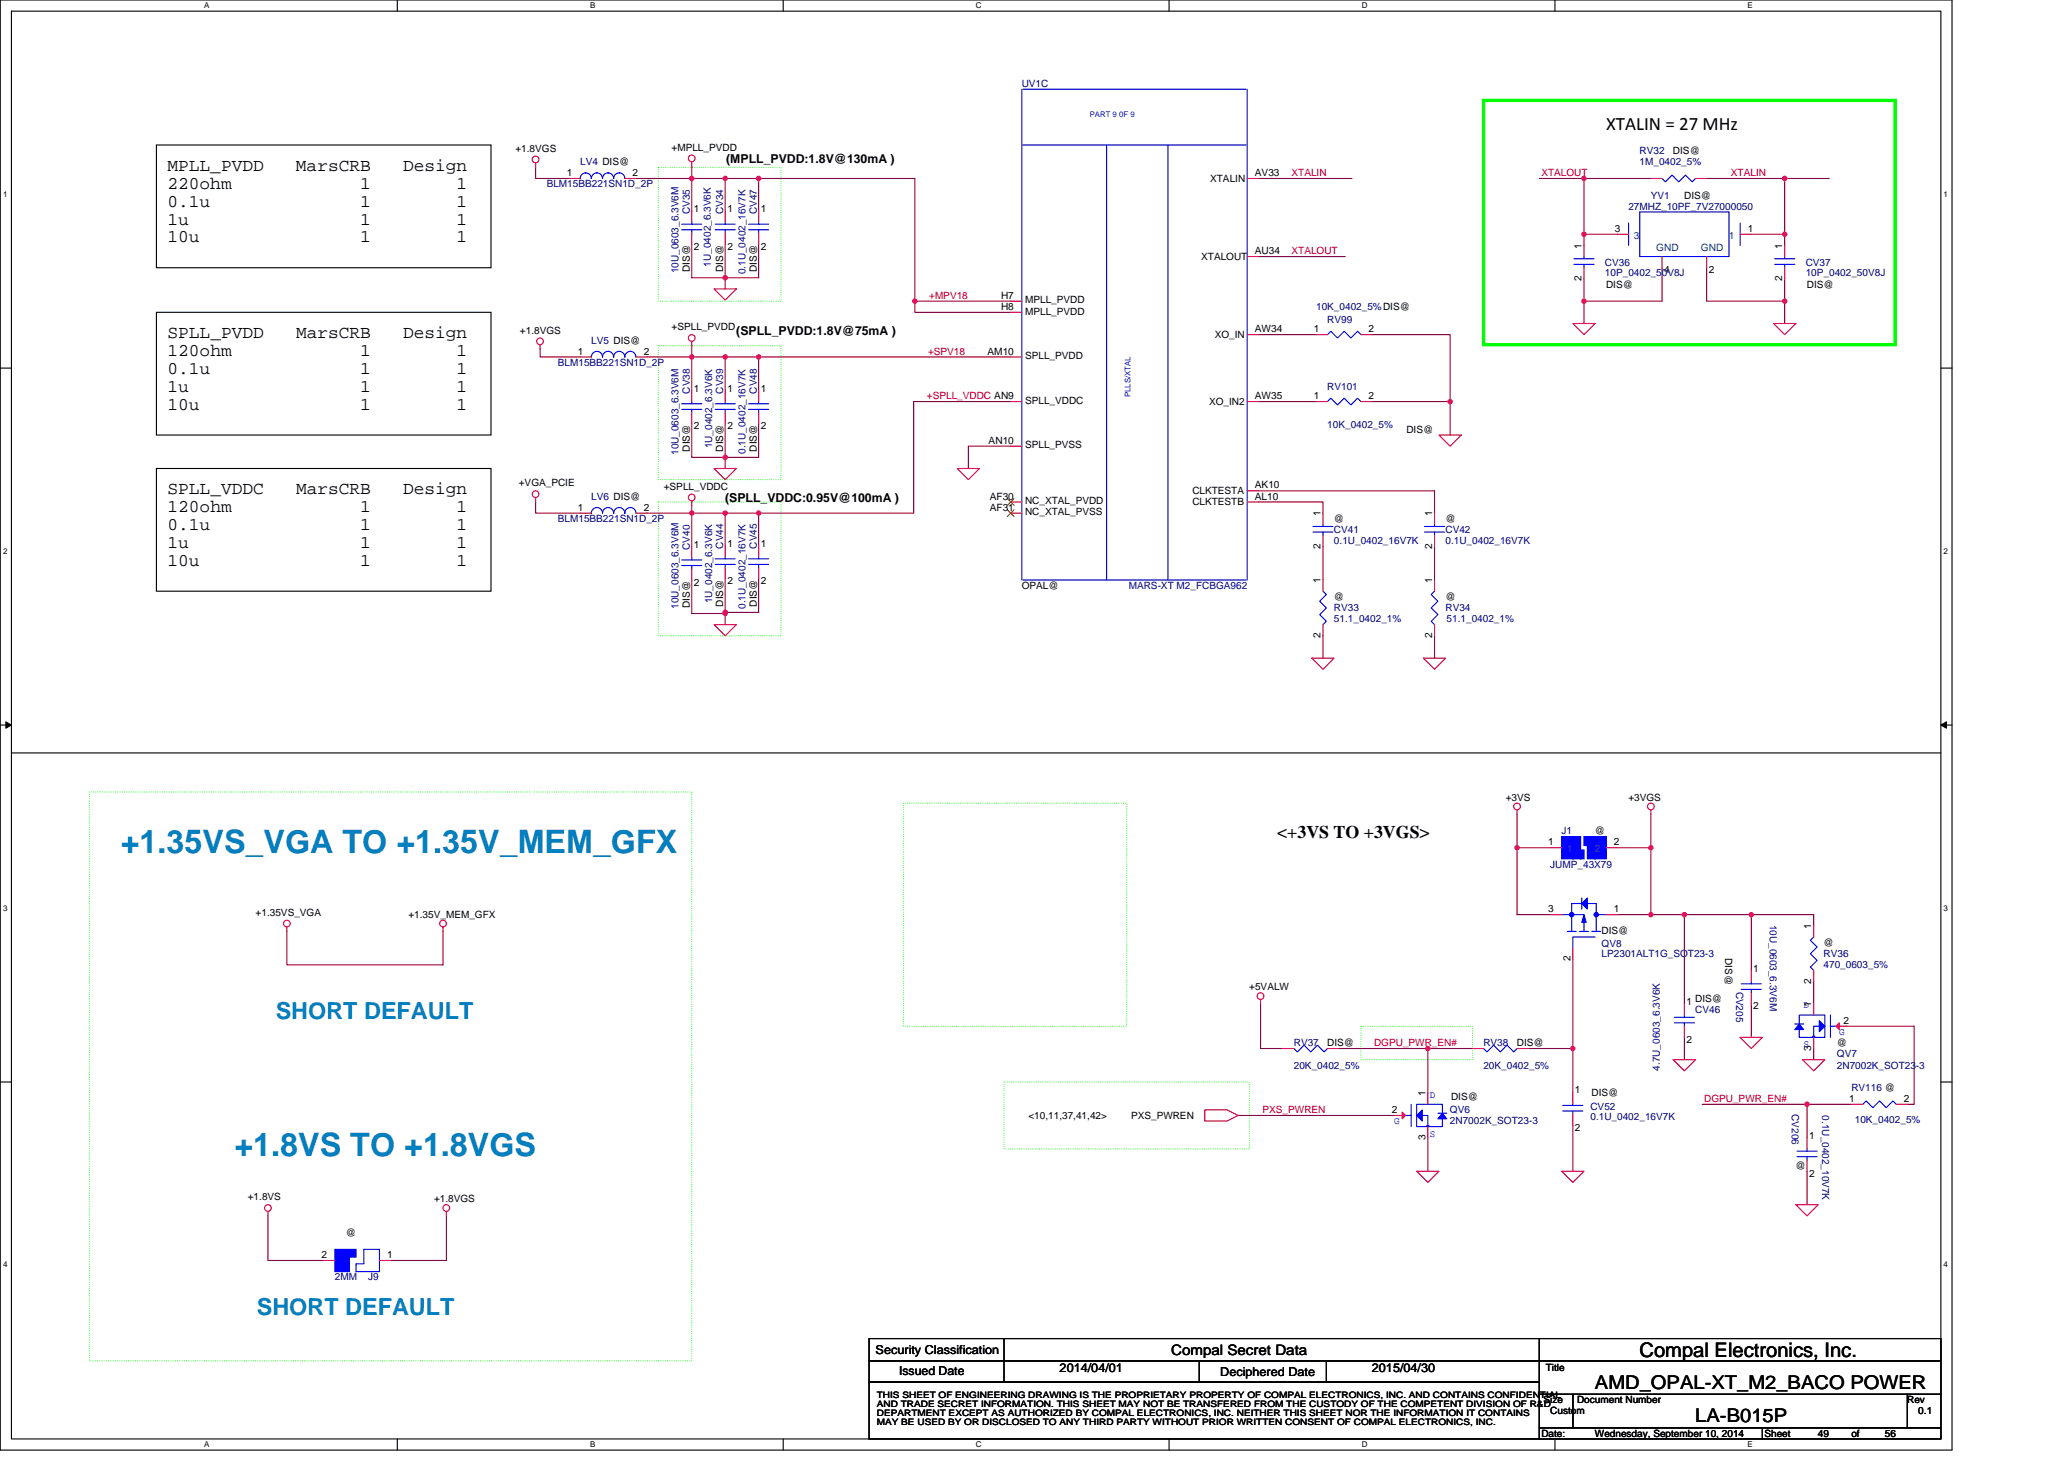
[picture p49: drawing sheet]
<svg xmlns="http://www.w3.org/2000/svg" width="297mm" height="210mm" viewBox="0 0 297 210" stroke-linecap="round" stroke-linejoin="round" font-family="sans-serif">
<defs><g id="words">
<g font-size="4.6" fill="#0080c0">
<text x="17.3" y="122.5">+1.35VS_VGA TO +1.35V_MEM_GFX</text>
<text x="33.6" y="165.8">+1.8VS TO +1.8VGS</text>
</g>
<g font-size="3.4" fill="#0080c0">
<text x="39.6" y="146.3">SHORT DEFAULT</text>
<text x="36.8" y="188.7">SHORT DEFAULT</text>
</g>
<text font-size="2.9" x="235.3" y="194.6">Compal Electronics, Inc.</text>
<g font-size="2.7">
<text x="230.5" y="18.6">XTALIN = 27 MHz</text>
<text x="228.9" y="199.3">AMD_OPAL-XT_M2_BACO POWER</text>
<text x="243.3" y="204.1">LA-B015P</text>
</g>
<g font-size="2.6">
<text x="24" y="24.5">MPLL_PVDD</text>
<text x="24" y="27.1">220ohm</text>
<text x="24" y="29.7">0.1u</text>
<text x="42.5" y="24.5">MarsCRB</text>
<text x="51.7" y="27.1">1</text>
<text x="51.7" y="29.7">1</text>
<text x="57.8" y="24.5">Design</text>
<text x="65.5" y="27.1">1</text>
<text x="65.5" y="29.7">1</text>
<text x="24" y="32.2">1u</text>
<text x="24" y="34.8">10u</text>
<text x="51.7" y="32.2">1</text>
<text x="51.7" y="34.8">1</text>
<text x="65.5" y="32.2">1</text>
<text x="65.5" y="34.8">1</text>
<text x="24" y="48.5">SPLL_PVDD</text>
<text x="24" y="51.1">120ohm</text>
<text x="24" y="53.7">0.1u</text>
<text x="42.5" y="48.5">MarsCRB</text>
<text x="51.7" y="51.1">1</text>
<text x="51.7" y="53.7">1</text>
<text x="57.8" y="48.5">Design</text>
<text x="65.5" y="51.1">1</text>
<text x="65.5" y="53.7">1</text>
<text x="24" y="56.2">1u</text>
<text x="24" y="58.8">10u</text>
<text x="51.7" y="56.2">1</text>
<text x="51.7" y="58.8">1</text>
<text x="65.5" y="56.2">1</text>
<text x="65.5" y="58.8">1</text>
<text x="24" y="70.9">SPLL_VDDC</text>
<text x="42.5" y="70.9">MarsCRB</text>
<text x="57.8" y="70.9">Design</text>
<text x="24" y="73.5">120ohm</text>
<text x="24" y="76.1">0.1u</text>
<text x="51.7" y="73.5">1</text>
<text x="51.7" y="76.1">1</text>
<text x="65.5" y="73.5">1</text>
<text x="65.5" y="76.1">1</text>
<text x="24" y="78.6">1u</text>
<text x="24" y="81.2">10u</text>
<text x="51.7" y="78.6">1</text>
<text x="51.7" y="81.2">1</text>
<text x="65.5" y="78.6">1</text>
<text x="65.5" y="81.2">1</text>
<text x="183.3" y="120.2">&lt;+3VS TO +3VGS&gt;</text>
</g>
<text font-size="2.1" x="168.1" y="194.4">Compal Secret Data</text>
<g font-size="1.8">
<text x="104.2" y="23.4">(MPLL_PVDD:1.8V@130mA )</text>
<text x="105.7" y="48">(SPLL_PVDD:1.8V@75mA )</text>
<text x="104.1" y="72">(SPLL_VDDC:0.95V@100mA )</text>
<text x="125.7" y="194.3">Security Classification</text>
<text x="129" y="197.3">Issued Date</text>
<text x="152.1" y="196.8">2014/04/01</text>
<text x="175.1" y="197.5">Deciphered Date</text>
<text x="196.9" y="196.8">2015/04/30</text>
</g>
<g font-size="1.4" fill="#000080">
<text x="146.6" y="12.5">UV1C</text>
<text x="83.2" y="23.7">LV4 DIS@</text>
<text x="235.3" y="22.1">RV32</text>
<text x="235.3" y="23.7">1M_0402_5%</text>
<text x="78.4" y="26.9">BLM15BB221SN1D_2P</text>
<text x="236.9" y="28.5">YV1</text>
<text x="99" y="30.7" transform="rotate(-90 99 30.7)">CV35</text>
<text x="103.8" y="30.7" transform="rotate(-90 103.8 30.7)">CV34</text>
<text x="108.6" y="30.7" transform="rotate(-90 108.6 30.7)">CV47</text>
<text x="233.7" y="30.1">27MHZ_10PF_7V27000050</text>
<text x="97.4" y="39.2" transform="rotate(-90 97.4 39.2)">10U_0603_6.3V6M</text>
<text x="102" y="38.2" transform="rotate(-90 102 38.2)">1U_0402_6.3V6K</text>
<text x="107" y="39.4" transform="rotate(-90 107 39.4)">0.1U_0402_16V7K</text>
<text x="230.3" y="38.1">CV36</text>
<text x="230.3" y="39.5">10P_0402_50V8J</text>
<text x="259.1" y="38.1">CV37</text>
<text x="259.1" y="39.5">10P_0402_50V8J</text>
<text x="188.9" y="44.5">10K_0402_5%DIS@</text>
<text x="190.5" y="46.4">RV99</text>
<text x="80" y="52.5">BLM15BB221SN1D_2P</text>
<text x="84.8" y="49.3">LV5 DIS@</text>
<text x="99" y="56.5" transform="rotate(-90 99 56.5)">CV38</text>
<text x="103.8" y="56.5" transform="rotate(-90 103.8 56.5)">CV39</text>
<text x="108.6" y="56.5" transform="rotate(-90 108.6 56.5)">CV48</text>
<text x="190.5" y="56">RV101</text>
<text x="97.4" y="65.3" transform="rotate(-90 97.4 65.3)">10U_0603_6.3V6M</text>
<text x="102.2" y="64.3" transform="rotate(-90 102.2 64.3)">1U_0402_6.3V6K</text>
<text x="107" y="65.1" transform="rotate(-90 107 65.1)">0.1U_0402_16V7K</text>
<text x="190.5" y="61.5">10K_0402_5%</text>
<text x="84.8" y="71.7">LV6 DIS@</text>
<text x="80" y="74.9">BLM15BB221SN1D_2P</text>
<text x="191.4" y="76.5">CV41</text>
<text x="207.4" y="76.5">CV42</text>
<text x="99" y="78.9" transform="rotate(-90 99 78.9)">CV40</text>
<text x="103.8" y="78.7" transform="rotate(-90 103.8 78.7)">CV44</text>
<text x="108.6" y="78.7" transform="rotate(-90 108.6 78.7)">CV45</text>
<text x="191.4" y="78.1">0.1U_0402_16V7K</text>
<text x="207.4" y="78.1">0.1U_0402_16V7K</text>
<text x="97.4" y="87.4" transform="rotate(-90 97.4 87.4)">10U_0603_6.3V6M</text>
<text x="102.2" y="86.6" transform="rotate(-90 102.2 86.6)">1U_0402_6.3V6K</text>
<text x="107" y="87.4" transform="rotate(-90 107 87.4)">0.1U_0402_16V7K</text>
<text x="162" y="84.5">MARS-XT M2_FCBGA962</text>
<text x="191.4" y="87.7">RV33</text>
<text x="191.4" y="89.3">51.1_0402_1%</text>
<text x="207.4" y="87.7">RV34</text>
<text x="207.6" y="89.3">51.1_0402_1%</text>
<text x="224.1" y="119.7">J1</text>
<text x="222.5" y="124.5">JUMP_43X79</text>
<text x="229.8" y="135.9">QV8</text>
<text x="229.8" y="137.3">LP2301ALT1G_SOT23-3</text>
<text x="253.9" y="132.7" transform="rotate(90 253.9 132.7)">10U_0603_6.3V6M</text>
<text x="261.7" y="137.3">RV36</text>
<text x="249.1" y="142.3" transform="rotate(90 249.1 142.3)">CV205</text>
<text x="261.7" y="138.9">470_0603_5%</text>
<text x="243.3" y="145.3">CV46</text>
<text x="185.7" y="150.1">RV37</text>
<text x="185.7" y="153.3">20K_0402_5%</text>
<text x="212.9" y="150.1">RV38</text>
<text x="212.9" y="153.3">20K_0402_5%</text>
<text x="238.2" y="153.6" transform="rotate(-90 238.2 153.6)">4.7U_0603_6.3V6K</text>
<text x="263.6" y="151.7">QV7</text>
<text x="263.6" y="153.3">2N7002K_SOT23-3</text>
<text x="208.1" y="159.7">QV6</text>
<text x="208.1" y="161.3">2N7002K_SOT23-3</text>
<text x="228.2" y="159.2">CV52</text>
<text x="228.2" y="160.7">0.1U_0402_16V7K</text>
<text x="257.1" y="159.9" transform="rotate(90 257.1 159.9)">CV206</text>
<text x="261.5" y="160" transform="rotate(90 261.5 160)">0.1U_0402_10V7K</text>
<text x="265.7" y="156.5">RV116 @</text>
<text x="266.2" y="161.2">10K_0402_5%</text>
<text x="48" y="183.7">2MM</text>
<text x="52.8" y="183.7">J9</text>
</g>
<g font-size="1.4">
<text x="74" y="21.8">+1.8VGS</text>
<text x="96.4" y="21.6">+MPLL_PVDD</text>
<text x="240.1" y="22.1">DIS@</text>
<text x="81.3" y="25.3">1</text>
<text x="90.8" y="25.3">2</text>
<text x="173.7" y="26.1">XTALIN</text>
<text x="180.1" y="25.3">AV33</text>
<text x="241.7" y="28.5">DIS@</text>
<text x="99.6" y="30.4">1</text>
<text x="99.6" y="35.9">2</text>
<text x="104.4" y="30.4">1</text>
<text x="104.4" y="35.9">2</text>
<text x="109.2" y="30.4">1</text>
<text x="109.2" y="35.9">2</text>
<text x="226.9" y="35.7" transform="rotate(-90 226.9 35.7)">1</text>
<text x="231.7" y="33.3">3</text>
<text x="250.8" y="33.3">1</text>
<text x="255.7" y="35.7" transform="rotate(-90 255.7 35.7)">1</text>
<text x="99" y="39" transform="rotate(-90 99 39)">DIS@</text>
<text x="103.8" y="39" transform="rotate(-90 103.8 39)">DIS@</text>
<text x="108.6" y="39" transform="rotate(-90 108.6 39)">DIS@</text>
<text x="172.4" y="37.3">XTALOUT</text>
<text x="180.1" y="36.5">AU34</text>
<text x="226.9" y="40.3" transform="rotate(-90 226.9 40.3)">2</text>
<text x="230.5" y="41.3">DIS@</text>
<text x="238.8" y="39.2">4</text>
<text x="245.2" y="39.2">2</text>
<text x="255.7" y="40.3" transform="rotate(-90 255.7 40.3)">2</text>
<text x="259.3" y="41.3">DIS@</text>
<text x="74.6" y="47.9">+1.8VGS</text>
<text x="96.4" y="47.4">+SPLL_PVDD</text>
<text x="143.6" y="44.5">H8</text>
<text x="143.6" y="42.9">H7</text>
<text x="147.1" y="45.1">MPLL_PVDD</text>
<text x="147.1" y="43.5">MPLL_PVDD</text>
<text x="180.1" y="47.7">AW34</text>
<text x="188.5" y="47.7">1</text>
<text x="196.4" y="47.7">2</text>
<text x="82.9" y="50.9">1</text>
<text x="92.4" y="50.9">2</text>
<text x="141.7" y="50.9">AM10</text>
<text x="147.1" y="51.5">SPLL_PVDD</text>
<text x="174.3" y="48.5">XO_IN</text>
<text x="99.6" y="56.2">1</text>
<text x="104.4" y="56.2">1</text>
<text x="109.2" y="56.2">1</text>
<text x="147.1" y="57.9">SPLL_VDDC</text>
<text x="173.5" y="58.1">XO_IN2</text>
<text x="180.1" y="57.3">AW35</text>
<text x="188.5" y="57.3">1</text>
<text x="196.4" y="57.3">2</text>
<text x="99" y="64.8" transform="rotate(-90 99 64.8)">DIS@</text>
<text x="99.6" y="61.6">2</text>
<text x="103.8" y="64.8" transform="rotate(-90 103.8 64.8)">DIS@</text>
<text x="104.4" y="61.6">2</text>
<text x="108.6" y="64.8" transform="rotate(-90 108.6 64.8)">DIS@</text>
<text x="109.2" y="61.6">2</text>
<text x="141.9" y="63.7">AN10</text>
<text x="147.1" y="64.3">SPLL_PVSS</text>
<text x="201.8" y="62.1">DIS@</text>
<text x="74.4" y="69.8">+VGA_PCIE</text>
<text x="95.3" y="70.3">+SPLL_VDDC</text>
<text x="142" y="71.7">AF30</text>
<text x="171.1" y="70.9">CLKTESTA</text>
<text x="180.1" y="71.7">AL10</text>
<text x="180.1" y="70.1">AK10</text>
<text x="82.9" y="73.3">1</text>
<text x="92.4" y="73.3">2</text>
<text x="142" y="73.3">AF31</text>
<text x="147.1" y="73.9">NC_XTAL_PVSS</text>
<text x="147.1" y="72.3">NC_XTAL_PVDD</text>
<text x="171.1" y="72.5">CLKTESTB</text>
<text x="189.5" y="74.1" transform="rotate(-90 189.5 74.1)">1</text>
<text x="191.4" y="74.9">@</text>
<text x="205.5" y="74.1" transform="rotate(-90 205.5 74.1)">1</text>
<text x="207.4" y="74.9">@</text>
<text x="99.6" y="78.6">1</text>
<text x="104.4" y="78.4">1</text>
<text x="104.4" y="83.9">2</text>
<text x="109.2" y="78.4">1</text>
<text x="109.2" y="83.9">2</text>
<text x="189.5" y="83.7" transform="rotate(-90 189.5 83.7)">1</text>
<text x="189.5" y="78.7" transform="rotate(-90 189.5 78.7)">2</text>
<text x="205.5" y="83.7" transform="rotate(-90 205.5 83.7)">1</text>
<text x="205.5" y="78.7" transform="rotate(-90 205.5 78.7)">2</text>
<text x="99" y="87.2" transform="rotate(-90 99 87.2)">DIS@</text>
<text x="99.6" y="84">2</text>
<text x="103.8" y="87.1" transform="rotate(-90 103.8 87.1)">DIS@</text>
<text x="108.6" y="87.1" transform="rotate(-90 108.6 87.1)">DIS@</text>
<text x="146.6" y="84.5">OPAL@</text>
<text x="191.4" y="86.1">@</text>
<text x="207.4" y="86.1">@</text>
<text x="189.5" y="91.5" transform="rotate(-90 189.5 91.5)">2</text>
<text x="205.5" y="91.5" transform="rotate(-90 205.5 91.5)">2</text>
<text x="216.1" y="114.9">+3VS</text>
<text x="228.9" y="119.7">@</text>
<text x="233.7" y="114.9">+3VGS</text>
<text x="222.1" y="121.3">1</text>
<text x="231.6" y="121.3">2</text>
<text x="36.7" y="131.4">+1.35VS_VGA</text>
<text x="58.6" y="131.7">+1.35V_MEM_GFX</text>
<text x="222.1" y="130.9">3</text>
<text x="231.6" y="130.9">1</text>
<text x="225.3" y="137.9" transform="rotate(-90 225.3 137.9)">2</text>
<text x="229.8" y="133.9">DIS@</text>
<text x="247.5" y="137.5" transform="rotate(90 247.5 137.5)">DIS@</text>
<text x="259.9" y="133.3" transform="rotate(-90 259.9 133.3)">1</text>
<text x="261.7" y="135.7">@</text>
<text x="179.3" y="142.1">+5VALW</text>
<text x="243.3" y="143.7">DIS@</text>
<text x="251.6" y="139.4">1</text>
<text x="259.9" y="141.1" transform="rotate(-90 259.9 141.1)">2</text>
<text x="242" y="144.2">1</text>
<text x="242" y="149.6">2</text>
<text x="251.6" y="144.8">2</text>
<text x="259.9" y="144.5" transform="rotate(-90 259.9 144.5)">1</text>
<text x="264.5" y="146.9">2</text>
<text x="190.5" y="150.1">DIS@</text>
<text x="217.7" y="150.1">DIS@</text>
<text x="259.9" y="150.7" transform="rotate(-90 259.9 150.7)">3</text>
<text x="263.6" y="150.1">@</text>
<text x="147.6" y="160.5">&lt;10,11,37,41,42&gt;</text>
<text x="162.3" y="160.5">PXS_PWREN</text>
<text x="199.7" y="159.7">2</text>
<text x="204.5" y="157.3" transform="rotate(-90 204.5 157.3)">1</text>
<text x="208.2" y="157.8">DIS@</text>
<text x="226" y="156.8">1</text>
<text x="228.4" y="157.3">DIS@</text>
<text x="265.3" y="158.1">1</text>
<text x="273.2" y="158.1">2</text>
<text x="204.5" y="163.5" transform="rotate(-90 204.5 163.5)">3</text>
<text x="226" y="162.3">2</text>
<text x="257.7" y="167.7">@</text>
<text x="259.6" y="163.4">1</text>
<text x="35.6" y="172.2">+1.8VS</text>
<text x="62.3" y="172.5">+1.8VGS</text>
<text x="259.6" y="168.8">2</text>
<text x="49.6" y="177.3">@</text>
<text x="46.1" y="180.5">2</text>
<text x="55.6" y="180.5">1</text>
<text x="221.8" y="196.7">Title</text>
<text x="221.5" y="201.3">Size</text>
<text x="222.5" y="202.9">Custom</text>
<text x="226.3" y="201.3">Document Number</text>
<text x="273.7" y="201.3">Rev</text>
<text x="275.3" y="202.9">0.1</text>
<text x="221.2" y="206.1">Date:</text>
<text x="228.9" y="206.1">Wednesday, September 10, 2014</text>
<text x="253.2" y="206.1">Sheet</text>
<text x="260.9" y="206.1">49</text>
<text x="265.7" y="206.1">of</text>
<text x="270.5" y="206.1">56</text>
</g>
<g font-size="1.4" fill="#f00">
<text x="185.3" y="25.3">XTALIN</text>
<text x="221.2" y="25.3">XTALOUT</text>
<text x="248.4" y="25.3">XTALIN</text>
<text x="185.3" y="36.5">XTALOUT</text>
<text x="133.3" y="42.9">+MPV18</text>
<text x="133.2" y="50.9">+SPV18</text>
<text x="133" y="57.3">+SPLL_VDDC AN9</text>
<text x="197.2" y="150.1">DGPU_PWR_EN#</text>
<text x="181.2" y="159.7">PXS_PWREN</text>
<text x="244.5" y="158.1">DGPU_PWR_EN#</text>
</g>
<g font-size="1.4" fill="#004080">
<text x="234.5" y="34.3">3</text>
<text x="237.7" y="36">GND</text>
<text x="244.1" y="36">GND</text>
<text x="248.1" y="34.3">1</text>
<text x="224.9" y="122.3">1</text>
<text x="228.9" y="122.3">2</text>
</g>
<g font-size="1.4" fill="#00f">
<text x="258.8" y="144.7">D</text>
<text x="263.9" y="148.5">G</text>
<text x="258.8" y="150.3">S</text>
<text x="200.1" y="161.3">G</text>
<text x="205.2" y="157.5">D</text>
<text x="205.2" y="163.1">S</text>
</g>
<g font-size="1.3">
<text x="125.8" y="200.5">THIS SHEET OF ENGINEERING DRAWING IS THE PROPRIETARY PROPERTY OF COMPAL ELECTRONICS, INC. AND CONTAINS CONFIDENTIAL</text>
<text x="125.8" y="201.8">AND TRADE SECRET INFORMATION. THIS SHEET MAY NOT BE TRANSFERED FROM THE CUSTODY OF THE COMPETENT DIVISION OF R&amp;D</text>
<text x="125.8" y="203.2">DEPARTMENT EXCEPT AS AUTHORIZED BY COMPAL ELECTRONICS, INC. NEITHER THIS SHEET NOR THE INFORMATION IT CONTAINS</text>
<text x="125.8" y="204.5">MAY BE USED BY OR DISCLOSED TO ANY THIRD PARTY WITHOUT PRIOR WRITTEN CONSENT OF COMPAL ELECTRONICS, INC.</text>
</g>
<g font-size="1.1">
<text x="29.3" y="1.2">A</text>
<text x="84.7" y="1.2">B</text>
<text x="140.1" y="1.2">C</text>
<text x="195.4" y="1.2">D</text>
<text x="250.8" y="1.2">E</text>
<text x=".4" y="28.2">1</text>
<text x="278.9" y="28.2">1</text>
<text x=".4" y="79.4">2</text>
<text x="278.9" y="79.4">2</text>
<text x=".4" y="130.6">3</text>
<text x="278.9" y="130.6">3</text>
<text x=".4" y="181.9">4</text>
<text x="278.9" y="181.9">4</text>
<text x="29.3" y="207.6">A</text>
<text x="84.7" y="207.6">B</text>
<text x="140.1" y="207.6">C</text>
<text x="195.4" y="207.6">D</text>
<text x="250.8" y="207.6">E</text>
</g>
<g font-size="1.1" fill="#00f">
<text x="156.4" y="16.8">PART 9 0F 9</text>
<text x="162.2" y="57" transform="rotate(-90 162.2 57)">PLLS/XTAL</text>
</g>
</g></defs>
<path d="M0 0h280.1v208.1h-280.1zM1.6 1.6h276.9v204.9h-276.9z" fill="none" stroke="#000" stroke-width=".16"/>
<g fill="#fff">
<path d="M29.3 .2h.8v1.2h-.8z"/>
<path d="M29.3 206.6h.8v1.3h-.8z"/>
</g>
<path d="M57 0v1.6M57 206.5v1.6" fill="none" stroke="#000" stroke-width=".16"/>
<g fill="#fff">
<path d="M84.7 .2h.8v1.2h-.8z"/>
<path d="M84.7 206.6h.8v1.3h-.8z"/>
</g>
<path d="M112.4 0v1.6M112.4 206.5v1.6" fill="none" stroke="#000" stroke-width=".16"/>
<g fill="#fff">
<path d="M140.1 .2h.8v1.2h-.8z"/>
<path d="M140.1 206.6h.8v1.3h-.8z"/>
</g>
<path d="M167.8 0v1.6M167.8 206.5v1.6" fill="none" stroke="#000" stroke-width=".16"/>
<g fill="#fff">
<path d="M195.4 .2h.9v1.2h-.9z"/>
<path d="M195.4 206.6h.9v1.3h-.9z"/>
</g>
<path d="M223.1 0v1.6M223.1 206.5v1.6" fill="none" stroke="#000" stroke-width=".16"/>
<g fill="#fff">
<path d="M250.8 .2h.8v1.2h-.8z"/>
<path d="M250.8 206.6h.8v1.3h-.8z"/>
<path d="M.4 27.2h.7v1.3h-.7z"/>
<path d="M278.9 27.2h.6v1.3h-.6z"/>
<path d="M.4 78.4h.7v1.3h-.7z"/>
<path d="M278.9 78.4h.6v1.3h-.6z"/>
</g>
<path d="M0 52.8h1.6M278.5 52.8h1.6" fill="none" stroke="#000" stroke-width=".16"/>
<g fill="#fff">
<path d="M.4 129.6h.7v1.3h-.7z"/>
<path d="M278.9 129.6h.6v1.3h-.6z"/>
</g>
<path d="M0 104h1.6M278.5 104h1.6" fill="none" stroke="#000" stroke-width=".16"/>
<path d="M.8 103.6l.8 .4-.8 .5zM278.5 104l.8-.4v.9z" fill="#000"/>
<path d="M.8 103.6l.8 .4-.8 .5zM278.5 104l.8-.4v.9z" fill="none" stroke="#000" stroke-width=".14"/>
<g fill="#fff">
<path d="M.4 180.8h.7v1.3h-.7z"/>
<path d="M278.9 180.8h.6v1.3h-.6z"/>
</g>
<path d="M22.4 20.8h48.1v17.6h-48.1zM22.4 44.8h48.1v17.6h-48.1zM22.4 67.2h48.1v17.6h-48.1zM1.6 108h276.9M0 155.2h1.6M278.5 155.2h1.6" fill="none" stroke="#000" stroke-width=".16"/>
<path d="M212.9 14.4h59v35.1h-59z" fill="none" stroke="#0f0" stroke-width=".48"/>
<path d="M94.5 24h17.6v19.2h-17.6zM94.5 49.6h17.6v19.2h-17.6zM94.5 72h17.6v19.2h-17.6zM12.8 113.6h86.5v81.6h-86.5zM129.7 115.2h32v32h-32zM144.1 155.2h35.2v9.6h-35.2zM195.3 147.2h16v4.8h-16z" fill="none" stroke="#0f0" stroke-width=".16" stroke-dasharray="0 .3"/>
<path d="M211.3 150.4h-6.4v6.4M204.9 163.2v4.8" fill="none" stroke="#800040" stroke-width=".16"/>
<circle cx="204.9" cy="150.4" r=".31" fill="#f0f"/>
<circle cx="204.9" cy="150.4" r=".31" fill="none" stroke="#f0f" stroke-width=".16"/>
<path d="M225.7 150.4v6.3" fill="none" stroke="#800040" stroke-width=".16"/>
<circle cx="225.7" cy="150.4" r=".31" fill="#f0f"/>
<circle cx="225.7" cy="150.4" r=".31" fill="none" stroke="#f0f" stroke-width=".16"/>
<path d="M217.7 131.2h4.8M225.7 137.6v12.8M232.1 131.2h9.6M260.3 131.2v1.6M180.9 144v6.4h3.2M192.1 150.4h12.8M260.3 150.4v1.6M260.3 140.8v3.2M265.1 147.2h9.6v11.2M225.7 161.5v6.5" fill="none" stroke="#800040" stroke-width=".16"/>
<circle cx="236.9" cy="131.2" r=".31" fill="#f0f"/>
<circle cx="236.9" cy="131.2" r=".31" fill="none" stroke="#f0f" stroke-width=".16"/>
<path d="M99.3 35.1v4.8M104.1 35.1v4.8h4.8v-4.8M180.6 36.8h12.4M180.6 72h9.2v1.6M180.6 70.4h25.3v3.2M189.8 78.4v4.8M205.9 78.4v4.8M189.8 91.2v3.2M205.9 91.2v3.2M251.3 131.2h9M177.7 160h22.4" fill="none" stroke="#800040" stroke-width=".16"/>
<circle cx="104.1" cy="39.8" r=".32" fill="#f0f"/>
<circle cx="104.1" cy="39.8" r=".32" fill="none" stroke="#f0f" stroke-width=".16"/>
<path d="M99.3 25.6v4.6M104.1 25.6h4.8" fill="none" stroke="#800040" stroke-width=".16"/>
<circle cx="99.3" cy="25.6" r=".31" fill="#f0f"/>
<circle cx="99.3" cy="25.6" r=".31" fill="none" stroke="#f0f" stroke-width=".16"/>
<path d="M104.1 25.6v4.6" fill="none" stroke="#800040" stroke-width=".16"/>
<circle cx="104.1" cy="25.6" r=".31" fill="#f0f"/>
<circle cx="104.1" cy="25.6" r=".31" fill="none" stroke="#f0f" stroke-width=".16"/>
<path d="M99.3 25.6h4.8M108.9 25.6v4.6" fill="none" stroke="#800040" stroke-width=".16"/>
<circle cx="108.9" cy="25.6" r=".31" fill="#f0f"/>
<circle cx="108.9" cy="25.6" r=".31" fill="none" stroke="#f0f" stroke-width=".16"/>
<path d="M99.3 23.8v1.8M99.3 39.9h4.8M145 43.2h-13.7v1.6h13.7" fill="none" stroke="#800040" stroke-width=".16"/>
<circle cx="131.3" cy="43.2" r=".31" fill="#f0f"/>
<circle cx="131.3" cy="43.2" r=".31" fill="none" stroke="#f0f" stroke-width=".16"/>
<path d="M77.5 50.1v1.1h5.8M108.9 51.2h36.1" fill="none" stroke="#800040" stroke-width=".16"/>
<circle cx="108.9" cy="51.2" r=".31" fill="#f0f"/>
<circle cx="108.9" cy="51.2" r=".31" fill="none" stroke="#f0f" stroke-width=".16"/>
<path d="M108.9 25.6h22.4v17.6M180.6 25.6h13.4M145 57.6h-13.9v16h-22.2M180.6 48h8.3M180.6 57.6h8.3M196.9 48h11.2v9.6M76.9 72v1.6h6.4M99.3 72.5v1.1h-6.4M145 64h-6v3.2M241.7 131.2v12.8M219.3 150.4h6.4M241.7 148.8v3.2" fill="none" stroke="#800040" stroke-width=".16"/>
<circle cx="208.1" cy="57.6" r=".31" fill="#f0f"/>
<circle cx="208.1" cy="57.6" r=".31" fill="none" stroke="#f0f" stroke-width=".16"/>
<path d="M196.9 57.6h11.2v4.8M236.9 121.6v9.6" fill="none" stroke="#800040" stroke-width=".16"/>
<circle cx="236.9" cy="121.6" r=".31" fill="#f0f"/>
<circle cx="236.9" cy="121.6" r=".31" fill="none" stroke="#f0f" stroke-width=".16"/>
<path d="M217.7 121.6v9.6" fill="none" stroke="#800040" stroke-width=".16"/>
<circle cx="217.7" cy="121.6" r=".31" fill="#f0f"/>
<circle cx="217.7" cy="121.6" r=".31" fill="none" stroke="#f0f" stroke-width=".16"/>
<path d="M236.9 25.6h-9.6v9.6M244.9 25.6h11.2" fill="none" stroke="#800040" stroke-width=".16"/>
<circle cx="227.3" cy="33.6" r=".31" fill="#f0f"/>
<circle cx="227.3" cy="33.6" r=".31" fill="none" stroke="#f0f" stroke-width=".16"/>
<circle cx="227.3" cy="25.6" r=".31" fill="#f0f"/>
<circle cx="227.3" cy="25.6" r=".31" fill="none" stroke="#f0f" stroke-width=".16"/>
<path d="M220.9 25.6h6.4M227.3 33.6h4.8M251.3 33.6h4.8M256.1 33.6v1.6M262.5 25.6h-6.4v8M227.3 43.2v3.2M256.1 43.2v3.2" fill="none" stroke="#800040" stroke-width=".16"/>
<circle cx="256.1" cy="33.6" r=".31" fill="#f0f"/>
<circle cx="256.1" cy="33.6" r=".31" fill="none" stroke="#f0f" stroke-width=".16"/>
<circle cx="256.1" cy="25.6" r=".31" fill="#f0f"/>
<circle cx="256.1" cy="25.6" r=".31" fill="none" stroke="#f0f" stroke-width=".16"/>
<path d="M244.9 43.2h11.2" fill="none" stroke="#800040" stroke-width=".16"/>
<circle cx="256.1" cy="43.2" r=".31" fill="#f0f"/>
<circle cx="256.1" cy="43.2" r=".31" fill="none" stroke="#f0f" stroke-width=".16"/>
<path d="M244.9 38.4v4.8M227.3 40v3.2h11.2" fill="none" stroke="#800040" stroke-width=".16"/>
<circle cx="227.3" cy="43.2" r=".31" fill="#f0f"/>
<circle cx="227.3" cy="43.2" r=".31" fill="none" stroke="#f0f" stroke-width=".16"/>
<path d="M238.5 38.4v4.8M256.1 40v3.2M251.3 131.2v8" fill="none" stroke="#800040" stroke-width=".16"/>
<circle cx="251.3" cy="131.2" r=".31" fill="#f0f"/>
<circle cx="251.3" cy="131.2" r=".31" fill="none" stroke="#f0f" stroke-width=".16"/>
<path d="M241.7 131.2h9.6" fill="none" stroke="#800040" stroke-width=".16"/>
<circle cx="241.7" cy="131.2" r=".31" fill="#f0f"/>
<circle cx="241.7" cy="131.2" r=".31" fill="none" stroke="#f0f" stroke-width=".16"/>
<path d="M217.7 116.8v4.8h4.8M236.9 116.8v4.8h-4.8M244.3 158.4h15v4.8M251.3 144v4.8" fill="none" stroke="#800040" stroke-width=".16"/>
<circle cx="259.3" cy="158.4" r=".31" fill="#f0f"/>
<circle cx="259.3" cy="158.4" r=".31" fill="none" stroke="#f0f" stroke-width=".16"/>
<path d="M76.9 24v1.6h4.8M91.3 25.6h8M99.3 73.6v4.8M41.2 133.6v4.8h22.4v-4.8M259.3 158.4h6.4M273.7 158.4h1M38.4 174.4v6.4h8.1M64.1 174.4v6.4h-8M259.3 168v4.8" fill="none" stroke="#800040" stroke-width=".16"/>
<circle cx="99.3" cy="73.6" r=".31" fill="#f0f"/>
<circle cx="99.3" cy="73.6" r=".31" fill="none" stroke="#f0f" stroke-width=".16"/>
<path d="M104.1 73.6v4.7M99.3 88h4.8" fill="none" stroke="#800040" stroke-width=".16"/>
<circle cx="104.1" cy="88" r=".31" fill="#f0f"/>
<circle cx="104.1" cy="88" r=".31" fill="none" stroke="#f0f" stroke-width=".16"/>
<path d="M104.1 39.9v1.6M92.9 51.2h6.4M108.9 51.2v4.8M104.1 65.6v1.6M99.3 83.2v4.8M108.9 83.1v4.8h-4.8v1.7" fill="none" stroke="#800040" stroke-width=".16"/>
<circle cx="104.1" cy="87.9" r=".32" fill="#f0f"/>
<circle cx="104.1" cy="87.9" r=".32" fill="none" stroke="#f0f" stroke-width=".16"/>
<path d="M104.1 73.6h4.8v4.7M104.1 83.1v4.8" fill="none" stroke="#800040" stroke-width=".16"/>
<circle cx="108.9" cy="73.6" r=".31" fill="#f0f"/>
<circle cx="108.9" cy="73.6" r=".31" fill="none" stroke="#f0f" stroke-width=".16"/>
<circle cx="104.1" cy="73.6" r=".31" fill="#f0f"/>
<circle cx="104.1" cy="73.6" r=".31" fill="none" stroke="#f0f" stroke-width=".16"/>
<path d="M104.1 65.6h4.8" fill="none" stroke="#800040" stroke-width=".16"/>
<circle cx="104.1" cy="65.6" r=".31" fill="#f0f"/>
<circle cx="104.1" cy="65.6" r=".31" fill="none" stroke="#f0f" stroke-width=".16"/>
<path d="M104.1 51.2v4.8" fill="none" stroke="#800040" stroke-width=".16"/>
<circle cx="104.1" cy="51.2" r=".31" fill="#f0f"/>
<circle cx="104.1" cy="51.2" r=".31" fill="none" stroke="#f0f" stroke-width=".16"/>
<path d="M99.3 51.2v4.8M104.1 51.2h4.8M104.1 60.8v4.8" fill="none" stroke="#800040" stroke-width=".16"/>
<circle cx="99.3" cy="51.2" r=".31" fill="#f0f"/>
<circle cx="99.3" cy="51.2" r=".31" fill="none" stroke="#f0f" stroke-width=".16"/>
<path d="M99.3 49.6v1.6h4.8M99.3 73.6h4.8M99.3 60.8v4.8h4.8M108.9 60.8v4.8" fill="none" stroke="#800040" stroke-width=".16"/>
<g fill="none" stroke="#f00" stroke-width=".16">
<path d="M76.9 23.4v.6M81.7 25.6h1.6M89.7 25.6h1.6M99.3 23.2v.6M99.3 30.2v1.6M99.3 33.4v1.7M108.9 30.2v1.6M108.9 33.4v1.7M179 36.8h1.6M179 25.6h1.6M232.1 33.6h1.6M236.9 25.6h1.6"/>
<path d="M238.5 36.8v1.6M243.3 25.6h1.6M244.9 36.8v1.6M249.7 33.6h1.6M256.1 35.2v1.6M256.1 38.4v1.6M77.5 49.5v.6M83.3 51.2h1.6M91.3 51.2h1.6M99.3 49v.6M102.5 41.5h3.2l-1.6 1.6zM145 57.6h1.6"/>
<path d="M145 51.2h1.6M145 44.8h1.6M145 43.2h1.6M179 57.6h1.6M179 48h1.6M188.9 48h1.6M188.9 57.6h1.6M195.3 48h1.6M195.3 57.6h1.6M225.7 46.4h3.2l-1.6 1.6zM254.5 46.4h3.2l-1.6 1.6zM76.9 71.4v.6"/>
<path d="M83.3 73.6h1.6M91.3 73.6h1.6M99.3 71.9v.6M99.3 78.4v1.6M102.5 67.2h3.2l-1.6 1.6zM137.4 67.2h3.2l-1.6 1.6zM145 73.6h1.6M145 72h1.6M145 64h1.6M179 72h1.6M179 70.4h1.6M189.8 73.6v1.6"/>
<path d="M189.8 76.8v1.6M205.9 73.6v1.6M205.9 76.8v1.6M206.5 62.4h3.2l-1.6 1.6zM99.3 81.6v1.6M102.5 89.6h3.2l-1.6 1.6zM188.2 94.4h3.2l-1.6 1.6zM204.2 94.4h3.3l-1.6 1.6zM205.9 83.2v1.6M205.9 89.6v1.6M217.7 116.2v.6M236.9 116.2v.6"/>
<path d="M41.2 133v.6M63.6 133v.6M251.3 139.2v1.6M260.3 132.8v1.6M260.3 139.2v1.6M172.9 159.2h3.2l1.6 .8-1.6 .8h-3.2zM180.9 143.4v.6M211.3 150.4h1.6M217.7 150.4h1.6M225.7 156.7v1.6M225.7 159.9v1.6M240.1 152h3.2l-1.6 1.6z"/>
<path d="M241.7 144v1.6M241.7 147.2v1.6M249.7 148.8h3.2l-1.6 1.6zM251.3 142.4v1.6M258.7 152h3.2l-1.6 1.6zM265.7 158.4h1.6M272.1 158.4h1.6M38.4 173.8v.6M64.1 173.8v.6M203.3 168h3.2l-1.6 1.6zM224.1 168h3.2l-1.6 1.6zM257.7 172.8h3.2l-1.6 1.6z"/>
<path d="M259.3 163.2v1.6M259.3 166.4v1.6"/>
<circle cx="76.9" cy="22.9" r=".48"/>
<circle cx="99.3" cy="22.7" r=".48"/>
<circle cx="77.5" cy="49" r=".48"/>
<circle cx="99.3" cy="48.5" r=".48"/>
<circle cx="76.9" cy="70.9" r=".48"/>
<circle cx="99.3" cy="71.4" r=".48"/>
<circle cx="217.7" cy="115.7" r=".48"/>
<circle cx="236.9" cy="115.7" r=".48"/>
<circle cx="41.2" cy="132.5" r=".48"/>
<circle cx="63.6" cy="132.5" r=".48"/>
<circle cx="180.9" cy="142.9" r=".48"/>
<circle cx="38.4" cy="173.3" r=".48"/>
<circle cx="64.1" cy="173.3" r=".48"/>
</g>
<g fill="none" stroke="#000" stroke-width=".16">
<path d="M124.7 192h96.2v3.2h-96.2zM124.7 195.2h96.2v3.1h-96.2zM124.7 198.3h96.2v8.2h-96.2zM144.1 192v6.3M172.1 195.2v3.1M190.3 195.2v3.1M220.9 192h57.6v3.2h-57.6zM220.9 195.2h57.6v4.9h-57.6zM220.9 200.1h4.8v4.8h-4.8zM220.9 204.9h32v1.6h-32zM225.7 200.1h48v4.8h-48zM252.9 204.9h25.6v1.6h-25.6z"/>
<path d="M273.7 200.1h4.8v4.8h-4.8z"/>
</g>
<g fill="none" stroke="#00f" stroke-width=".16">
<path d="M146.6 12.8v70.4M146.8 12.8h32M179 12.8v70.4M83.3 25.6a.79 .79 0 0 1 .8-.8 .79 .79 0 0 1 .8 .8 .79 .79 0 0 1 .8-.8 .79 .79 0 0 1 .8 .8 .79 .79 0 0 1 .8-.8 .79 .79 0 0 1 .8 .8 .79 .79 0 0 1 .8-.8 .79 .79 0 0 1 .8 .8M97.8 33h2.9M97.8 32.2h2.9M99.3 31.8v.4M99.3 33v.4M107.4 33h2.9M107.4 32.2h2.9M108.9 31.8v.4M108.9 33v.4"/>
<path d="M146.8 20.8h32M158.8 20.8v62.4M167.6 20.8v62.4M178.8 36.8h.1M178.8 25.6h.1M233.7 32v3.2M235.3 30.4h12.8v6.4h-12.8zM238.5 25.6l.5 .5 .9-1 1 1 1-1 .9 1 .5-.5M249.7 32v3.2M254.7 37.9h2.8M254.7 37.1h2.8M256.1 36.8v.3"/>
<path d="M256.1 37.9v.5M84.9 51.2a.79 .79 0 0 1 .8-.8 .79 .79 0 0 1 .8 .8 .79 .79 0 0 1 .8-.8 .79 .79 0 0 1 .8 .8 .79 .79 0 0 1 .8-.8 .79 .79 0 0 1 .8 .8 .79 .79 0 0 1 .8-.8 .79 .79 0 0 1 .8 .8M146.8 57.6h.1M146.8 51.2h.1M146.8 44.8h.1M146.8 43.2h.1M178.8 57.6h.1M178.8 48h.1M190.5 48l.5-.5 .9 1 1-1 .9 1 1-1 .5 .5M190.5 57.6l.5-.5 .9 1 1-1 .9 1 1-1 .5 .5M84.9 73.6a.79 .79 0 0 1 .8-.8 .79 .79 0 0 1 .8 .8 .79 .79 0 0 1 .8-.8 .79 .79 0 0 1 .8 .8 .79 .79 0 0 1 .8-.8 .79 .79 0 0 1 .8 .8 .79 .79 0 0 1 .8-.8 .79 .79 0 0 1 .8 .8M146.8 73.6h.1"/>
<path d="M146.8 72h.1M146.8 64h.1M178.8 72h.1M178.8 70.4h.1M188.4 76.3h2.9M188.4 75.5h2.9M189.8 75.2v.3M189.8 76.3v.5M204.4 76.3h2.9M204.4 75.5h2.9M205.9 75.2v.3M205.9 76.3v.5"/>
<path d="M97.8 81.1h2.9M97.8 80.3h2.9M99.3 80v.3M99.3 81.1v.5M146.8 83.2h32M205.9 84.8l-.5 .5 .9 1-.9 .9 .9 1-.9 .9 .5 .5M260.3 134.4l-.5 .5 .9 1-.9 .9 .9 1-.9 1 .5 .4M212.9 150.4l.5 .5 .9-.9 1 .9 1-.9 .9 .9 .5-.5M224.3 159.4h2.8M224.3 158.6h2.8M225.7 158.3v.3M225.7 159.4v.5"/>
<path d="M240.3 146.8h2.8M240.3 146h2.8M241.7 145.6v.4M241.7 146.8v.4M249.9 142h2.8M249.9 141.2h2.8M251.3 140.8v.4M251.3 142v.4M267.3 158.4l.5-.4 .9 .9 1-.9 1 .9 .9-.9 .5 .4M257.9 166h2.8M257.9 165.2h2.8M259.3 164.8v.4"/>
<path d="M259.3 166v.4"/>
</g>
<path d="M144.6 73.1l.9 1M144.6 71.5l.9 1M145.5 73.1l-1 1M145.5 71.5l-1 1" fill="none" stroke="#804000" stroke-width=".14"/>
<path d="M261.1 146.4l.8 .8-.8 .8z" fill="#00f"/>
<path d="M261.1 146.4l.8 .8-.8 .8z" fill="none" stroke="#00f" stroke-width=".16"/>
<path d="M258.2 146.9l.6 .8h-1.3z" fill="#00f"/>
<path d="M257.5 146.9h1.3M258.2 147.7v1.1h2.1h-.2v-.1h.3v.1M258.2 146.9v-1.3h3.7v3.2h-1.6v-1.6h.8M258.2 146.9l.6 .8h-1.3zM262.7 145.6v3.2M262.7 147.2h.8" fill="none" stroke="#00f" stroke-width=".16"/>
<path d="M263.9 146.8v.9l-.4-.5z" fill="#f00"/>
<path d="M104.1 30.2v1.6M104.1 33.4v1.7M108.9 56v1.6M108.9 59.2v1.6M104.1 78.3v1.6M104.1 81.5v1.6M260.3 144v1.6M260.3 148.8v1.6M263.5 147.2h1.6M263.9 146.8v.9l-.4-.5z" fill="none" stroke="#f00" stroke-width=".16"/>
<path d="M102.6 33h2.9M102.6 32.2h2.9M104.1 31.8v.4M104.1 33v.4M107.4 58.7h2.9M107.4 57.9h2.9M108.9 57.6v.3M108.9 58.7v.5M104.1 79.9v.3M102.6 81h2.9M102.6 80.2h2.9M104.1 81v.5" fill="none" stroke="#00f" stroke-width=".16"/>
<path d="M224.1 120h1.6v3.2h-1.6z" fill-rule="evenodd" fill="#00f"/>
<path d="M224.1 120h1.6v3.2h-1.6z" fill="none" stroke="#00f" stroke-width=".16"/>
<path d="M225.7 120h1.1v3.2h-1.1z" fill-rule="evenodd" fill="#00f"/>
<path d="M225.7 120h1.1v3.2h-1.1z" fill="none" stroke="#00f" stroke-width=".16"/>
<path d="M226.8 121.9h.5v1.3h-.5z" fill-rule="evenodd" fill="#00f"/>
<path d="M226.8 121.9h.5v1.3h-.5z" fill="none" stroke="#00f" stroke-width=".16"/>
<path d="M227.3 120h.5v1.3h-.5z" fill-rule="evenodd" fill="#00f"/>
<path d="M227.3 120h.5v1.3h-.5z" fill="none" stroke="#00f" stroke-width=".16"/>
<path d="M227.8 120h1.1v3.2h-1.1z" fill-rule="evenodd" fill="#00f"/>
<path d="M227.8 120h1.1v3.2h-1.1z" fill="none" stroke="#00f" stroke-width=".16"/>
<path d="M228.9 120h1.6v3.2h-1.6z" fill-rule="evenodd" fill="#00f"/>
<g fill="none" stroke="#00f" stroke-width=".16">
<path d="M225.9 37.9h2.8M225.9 37.1h2.8M227.3 36.8v.3M227.3 37.9v.5M97.8 58.7h2.9M97.8 57.9h2.9M99.3 57.6v.3M99.3 58.7v.5M102.6 58.7h2.9M102.6 57.9h2.9M104.1 57.6v.3M104.1 58.7v.5"/>
<path d="M108.9 79.9v.3M107.4 81h2.9M107.4 80.2h2.9M108.9 81v.5M228.9 120h1.6v3.2h-1.6zM185.7 150.4l.5 .5 .9-.9 1 .9 .9-.9 1 .9 .5-.5"/>
</g>
<path d="M227.3 35.2v1.6M227.3 38.4v1.6M99.3 56v1.6M99.3 59.2v1.6M104.1 56v1.6M104.1 59.2v1.6M108.9 78.3v1.6M108.9 81.5v1.6M222.5 121.6h1.6M230.5 121.6h1.6M184.1 150.4h1.6M190.5 150.4h1.6" fill="none" stroke="#f00" stroke-width=".16"/>
<path d="M48.1 179.2h3v1.2h-1v2h-2z" fill-rule="evenodd" fill="#00f"/>
<path d="M48.1 179.2h3v1.2h-1v2h-2zM52.2 179.2h2.3v3.2h-3.4v-1.1h1.1z" fill="none" stroke="#00f" stroke-width=".16"/>
<path d="M46.5 180.8h1.6M54.5 180.8h1.6" fill="none" stroke="#f00" stroke-width=".16"/>
<path d="M204.1 159.2v1.6l-.8-.8z" fill="#00f"/>
<path d="M204.1 159.2v1.6l-.8-.8z" fill="none" stroke="#00f" stroke-width=".16"/>
<path d="M207 159.7l.6 .8h-1.3z" fill="#00f"/>
<path d="M202.5 158.4v3.2M206.3 159.7h1.3M207 159.7l.6 .8h-1.3zM207 159.7v-1.3h-3.7v3.2h1.6v-1.6h-.8M201.7 160h.8M207 160.5v1.1h-2.1h.1v-.1h-.3v.1" fill="none" stroke="#00f" stroke-width=".16"/>
<path d="M201.2 159.6l.5 .4-.5 .5z" fill="#f00"/>
<path d="M189.8 83.2v1.6M189.8 89.6v1.6M201.2 159.6l.5 .4-.5 .5zM204.9 156.8v1.6M200.1 160h1.6M204.9 161.6v1.6" fill="none" stroke="#f00" stroke-width=".16"/>
<path d="M189.8 84.8l.5 .5-.9 1 .9 .9-.9 1 .9 .9-.5 .5M224.1 131.2h3.2M224.9 133.6h1.3M226.7 133.6h1.2M227 129.6h-1.5v4M227 128.8v1.6M227.3 132v1.6M227.8 129.6h1.3v4M228.4 133.6h1.3M228.9 134.4h-3.2v1.6M229.1 131.2h1.4" fill="none" stroke="#00f" stroke-width=".16"/>
<path d="M227.8 128.8v1.6l-.8-.8z" fill="#00f"/>
<path d="M227.8 128.8v1.6l-.8-.8z" fill="none" stroke="#00f" stroke-width=".16"/>
<path d="M227.3 131.2l.3 1.2h-.6z" fill="#00f"/>
<path d="M227.3 131.2l.3 1.2h-.6z" fill="none" stroke="#00f" stroke-width=".16"/>
<circle cx="229.1" cy="131.2" r=".32" fill="#00f"/>
<circle cx="229.1" cy="131.2" r=".32" fill="none" stroke="#00f" stroke-width=".16"/>
<circle cx="225.5" cy="131.2" r=".32" fill="#00f"/>
<circle cx="225.5" cy="131.2" r=".32" fill="none" stroke="#00f" stroke-width=".16"/>
<path d="M222.5 131.2h1.6M225.7 136v1.6M230.5 131.2h1.6" fill="none" stroke="#f00" stroke-width=".16"/>
<circle cx="204.9" cy="150.4" r=".31" fill="#f0f"/>
<circle cx="204.9" cy="150.4" r=".31" fill="none" stroke="#f0f" stroke-width=".16"/>
<circle cx="225.7" cy="150.4" r=".31" fill="#f0f"/>
<circle cx="225.7" cy="150.4" r=".31" fill="none" stroke="#f0f" stroke-width=".16"/>
<circle cx="236.9" cy="131.2" r=".31" fill="#f0f"/>
<circle cx="236.9" cy="131.2" r=".31" fill="none" stroke="#f0f" stroke-width=".16"/>
<circle cx="104.1" cy="39.8" r=".32" fill="#f0f"/>
<circle cx="104.1" cy="39.8" r=".32" fill="none" stroke="#f0f" stroke-width=".16"/>
<circle cx="99.3" cy="25.6" r=".31" fill="#f0f"/>
<circle cx="99.3" cy="25.6" r=".31" fill="none" stroke="#f0f" stroke-width=".16"/>
<circle cx="104.1" cy="25.6" r=".31" fill="#f0f"/>
<circle cx="104.1" cy="25.6" r=".31" fill="none" stroke="#f0f" stroke-width=".16"/>
<circle cx="108.9" cy="25.6" r=".31" fill="#f0f"/>
<circle cx="108.9" cy="25.6" r=".31" fill="none" stroke="#f0f" stroke-width=".16"/>
<circle cx="131.3" cy="43.2" r=".31" fill="#f0f"/>
<circle cx="131.3" cy="43.2" r=".31" fill="none" stroke="#f0f" stroke-width=".16"/>
<circle cx="108.9" cy="51.2" r=".31" fill="#f0f"/>
<circle cx="108.9" cy="51.2" r=".31" fill="none" stroke="#f0f" stroke-width=".16"/>
<circle cx="208.1" cy="57.6" r=".31" fill="#f0f"/>
<circle cx="208.1" cy="57.6" r=".31" fill="none" stroke="#f0f" stroke-width=".16"/>
<circle cx="236.9" cy="121.6" r=".31" fill="#f0f"/>
<circle cx="236.9" cy="121.6" r=".31" fill="none" stroke="#f0f" stroke-width=".16"/>
<circle cx="217.7" cy="121.6" r=".31" fill="#f0f"/>
<circle cx="217.7" cy="121.6" r=".31" fill="none" stroke="#f0f" stroke-width=".16"/>
<circle cx="227.3" cy="33.6" r=".31" fill="#f0f"/>
<circle cx="227.3" cy="33.6" r=".31" fill="none" stroke="#f0f" stroke-width=".16"/>
<circle cx="227.3" cy="25.6" r=".31" fill="#f0f"/>
<circle cx="227.3" cy="25.6" r=".31" fill="none" stroke="#f0f" stroke-width=".16"/>
<circle cx="256.1" cy="33.6" r=".31" fill="#f0f"/>
<circle cx="256.1" cy="33.6" r=".31" fill="none" stroke="#f0f" stroke-width=".16"/>
<circle cx="256.1" cy="25.6" r=".31" fill="#f0f"/>
<circle cx="256.1" cy="25.6" r=".31" fill="none" stroke="#f0f" stroke-width=".16"/>
<circle cx="256.1" cy="43.2" r=".31" fill="#f0f"/>
<circle cx="256.1" cy="43.2" r=".31" fill="none" stroke="#f0f" stroke-width=".16"/>
<circle cx="227.3" cy="43.2" r=".31" fill="#f0f"/>
<circle cx="227.3" cy="43.2" r=".31" fill="none" stroke="#f0f" stroke-width=".16"/>
<circle cx="251.3" cy="131.2" r=".31" fill="#f0f"/>
<circle cx="251.3" cy="131.2" r=".31" fill="none" stroke="#f0f" stroke-width=".16"/>
<circle cx="241.7" cy="131.2" r=".31" fill="#f0f"/>
<circle cx="241.7" cy="131.2" r=".31" fill="none" stroke="#f0f" stroke-width=".16"/>
<circle cx="259.3" cy="158.4" r=".31" fill="#f0f"/>
<circle cx="259.3" cy="158.4" r=".31" fill="none" stroke="#f0f" stroke-width=".16"/>
<circle cx="99.3" cy="73.6" r=".31" fill="#f0f"/>
<circle cx="99.3" cy="73.6" r=".31" fill="none" stroke="#f0f" stroke-width=".16"/>
<circle cx="104.1" cy="88" r=".31" fill="#f0f"/>
<circle cx="104.1" cy="88" r=".31" fill="none" stroke="#f0f" stroke-width=".16"/>
<circle cx="104.1" cy="87.9" r=".32" fill="#f0f"/>
<circle cx="104.1" cy="87.9" r=".32" fill="none" stroke="#f0f" stroke-width=".16"/>
<circle cx="108.9" cy="73.6" r=".31" fill="#f0f"/>
<circle cx="108.9" cy="73.6" r=".31" fill="none" stroke="#f0f" stroke-width=".16"/>
<circle cx="104.1" cy="73.6" r=".31" fill="#f0f"/>
<circle cx="104.1" cy="73.6" r=".31" fill="none" stroke="#f0f" stroke-width=".16"/>
<circle cx="104.1" cy="65.6" r=".31" fill="#f0f"/>
<circle cx="104.1" cy="65.6" r=".31" fill="none" stroke="#f0f" stroke-width=".16"/>
<circle cx="104.1" cy="51.2" r=".31" fill="#f0f"/>
<circle cx="104.1" cy="51.2" r=".31" fill="none" stroke="#f0f" stroke-width=".16"/>
<circle cx="99.3" cy="51.2" r=".31" fill="#f0f"/>
<circle cx="99.3" cy="51.2" r=".31" fill="none" stroke="#f0f" stroke-width=".16"/>
<use href="#words"/>
</svg>
